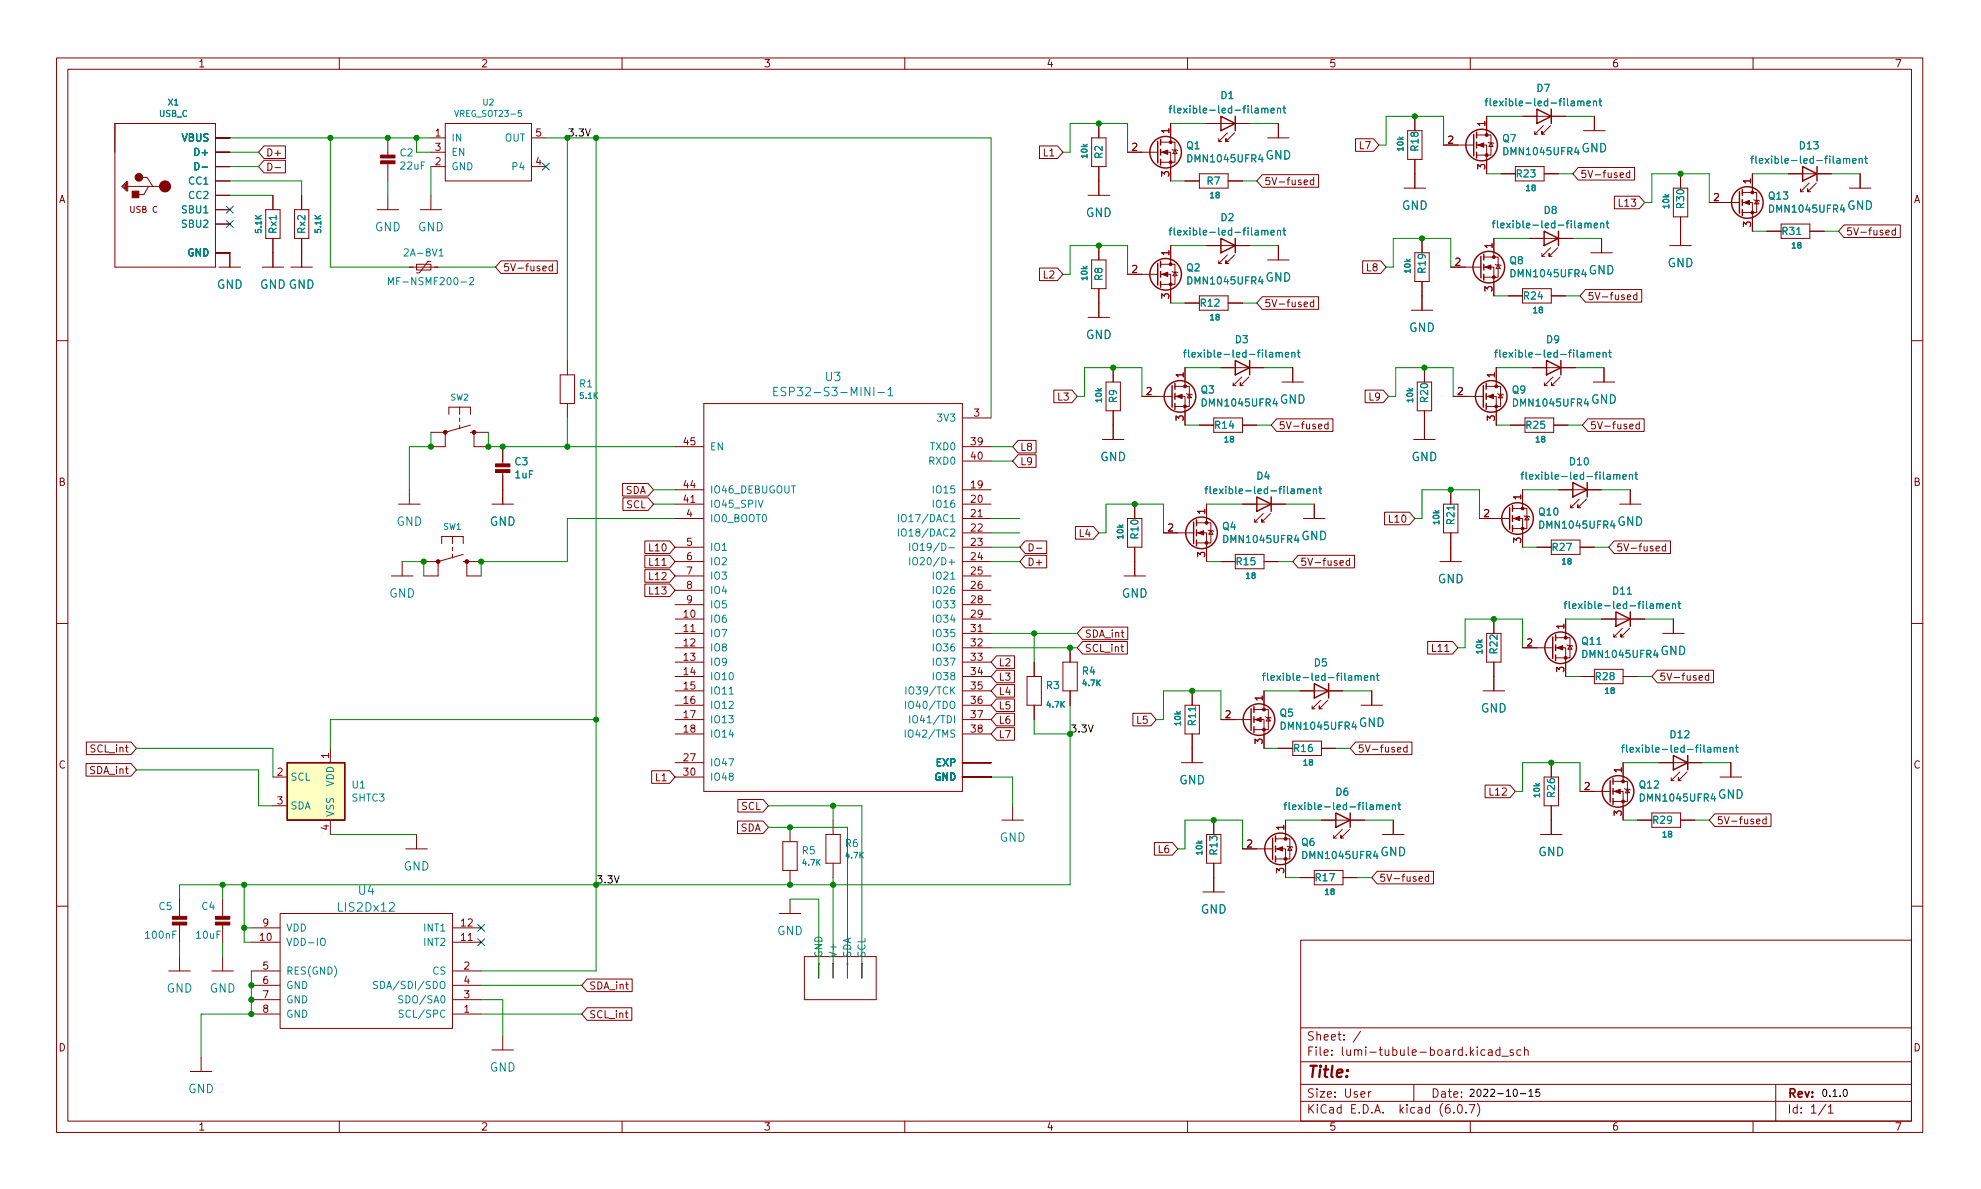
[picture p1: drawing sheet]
<svg xmlns="http://www.w3.org/2000/svg" width="350mm" height="210mm" viewBox="0 0 350 210" stroke-linecap="round" stroke-linejoin="round" font-family="sans-serif">
<defs><g id="words">
<text font-size="2.8" fill="#840000" x="231" y="190.6">Title:</text>
<g font-size="2.1" fill="#008484">
<text x="223.7" y="28.2">GND</text>
<text x="279.6" y="26.9">GND</text>
<text x="66.3" y="40.9">GND</text>
<text x="73.9" y="40.9">GND</text>
<text x="192" y="38.4">GND</text>
<text x="247.9" y="37.1">GND</text>
<text x="326.6" y="37.1">GND</text>
<text x="294.9" y="47.3">GND</text>
<text x="38.3" y="51.1">GND</text>
<text x="45.9" y="51.1">GND GND</text>
<text x="223.7" y="49.8">GND</text>
<text x="280.9" y="48.5">GND</text>
<text x="192" y="60">GND</text>
<text x="249.1" y="58.7">GND</text>
<text x="139" y="70.1">ESP32-S3-MINI-1</text>
<text x="146" y="67.4">U3</text>
<text x="226.3" y="71.4">GND</text>
<text x="281.3" y="71.4">GND</text>
<text x="194.5" y="81.5">GND</text>
<text x="249.6" y="81.5">GND</text>
<text x="70.1" y="93">GND</text>
<text x="86.6" y="93">GND</text>
<text x="230.1" y="95.5">GND</text>
<text x="286" y="93">GND</text>
<text x="68.8" y="105.7">GND</text>
<text x="198.3" y="105.7">GND</text>
<text x="254.2" y="103.1">GND</text>
<text x="293.6" y="115.8">GND</text>
<text x="261.8" y="126">GND</text>
<text x="240.3" y="128.5">GND</text>
<text x="208.5" y="138.7">GND</text>
<text x="303.8" y="141.2">GND</text>
<text x="176.8" y="148.9">GND</text>
<text x="71.3" y="153.9">GND</text>
<text x="244.1" y="151.4">GND</text>
<text x="272" y="151.4">GND</text>
<text x="60" y="161.2">LIS2Dx12</text>
<text x="63.4" y="158.2">U4</text>
<text x="212.3" y="161.6">GND</text>
<text x="137.4" y="165.4">GND</text>
<text x="29.4" y="175.5">GND</text>
<text x="37.1" y="175.5">GND</text>
<text x="86.6" y="189.5">GND</text>
<text x="33.2" y="193.3">GND</text>
</g>
<g font-size="2.1" fill="#840000">
<text x="231" y="184">Sheet: /</text>
<text x="231" y="186.7">File: lumi-tubule-board.kicad_sch</text>
<text x="231" y="196.9">KiCad E.D.A. kicad (6.0.7)</text>
<text x="231" y="194.1">Size: User</text>
<text x="253" y="194.1">Date:</text>
<text x="316" y="194.1">Rev:</text>
<text x="316" y="196.9">Id: 1/1</text>
</g>
<g font-size="1.8" fill="#840000">
<text x="35" y="11.9">1</text>
<text x="85" y="11.9">2</text>
<text x="135" y="11.9">3</text>
<text x="185" y="11.9">4</text>
<text x="235" y="11.9">5</text>
<text x="285" y="11.9">6</text>
<text x="335" y="11.9">7</text>
<text x="206.8" y="23.6" transform="rotate(-90 206.8 23.6)">1</text>
<text x="262.6" y="22.3" transform="rotate(-90 262.6 22.3)">1</text>
<text x="47" y="27.6">D+</text>
<text x="77" y="24.1">1</text>
<text x="77" y="29.2">2</text>
<text x="77" y="26.7">3</text>
<text x="94.8" y="29.2">4</text>
<text x="94.8" y="24.1">5</text>
<text x="184.6" y="27.6">L1</text>
<text x="200.2" y="26.7">2</text>
<text x="240.5" y="26.4">L7</text>
<text x="256" y="25.4">2</text>
<text x="262.6" y="30" transform="rotate(-90 262.6 30)">3</text>
<text x="10.3" y="35.9">A</text>
<text x="206.8" y="31.2" transform="rotate(-90 206.8 31.2)">3</text>
<text x="223.5" y="32.7">5V-fused</text>
<text x="279.4" y="31.5">5V-fused</text>
<text x="303" y="35.6">2</text>
<text x="309.6" y="32.5" transform="rotate(-90 309.6 32.5)">1</text>
<text x="338.4" y="35.9">A</text>
<text x="286.5" y="36.5">L13</text>
<text x="309.6" y="40.1" transform="rotate(-90 309.6 40.1)">3</text>
<text x="326.4" y="41.6">5V-fused</text>
<text x="88.9" y="48">5V-fused</text>
<text x="206.8" y="45.2" transform="rotate(-90 206.8 45.2)">1</text>
<text x="241.8" y="48">L8</text>
<text x="257.3" y="47">2</text>
<text x="263.9" y="43.9" transform="rotate(-90 263.9 43.9)">1</text>
<text x="184.6" y="49.2">L2</text>
<text x="200.2" y="48.3">2</text>
<text x="206.8" y="52.8" transform="rotate(-90 206.8 52.8)">3</text>
<text x="263.9" y="51.5" transform="rotate(-90 263.9 51.5)">3</text>
<text x="280.7" y="53">5V-fused</text>
<text x="223.5" y="54.3">5V-fused</text>
<text x="187.2" y="70.8">L3</text>
<text x="202.7" y="69.8">2</text>
<text x="209.3" y="66.8" transform="rotate(-90 209.3 66.8)">1</text>
<text x="242.2" y="70.8">L9</text>
<text x="257.7" y="69.8">2</text>
<text x="264.3" y="66.8" transform="rotate(-90 264.3 66.8)">1</text>
<text x="172.2" y="73.7">3</text>
<text x="209.3" y="74.4" transform="rotate(-90 209.3 74.4)">3</text>
<text x="226.1" y="75.9">5V-fused</text>
<text x="264.3" y="74.4" transform="rotate(-90 264.3 74.4)">3</text>
<text x="281.1" y="75.9">5V-fused</text>
<text x="120.9" y="78.7">45</text>
<text x="171.7" y="78.7">39</text>
<text x="171.7" y="81.3">40</text>
<text x="180.3" y="79.7">L8</text>
<text x="180.3" y="82.3">L9</text>
<text x="10.3" y="85.9">B</text>
<text x="110.6" y="87.3">SDA</text>
<text x="110.8" y="89.9">SCL</text>
<text x="120.9" y="88.9">41</text>
<text x="120.9" y="86.4">44</text>
<text x="171.7" y="86.4">19</text>
<text x="171.7" y="88.9">20</text>
<text x="269" y="88.4" transform="rotate(-90 269 88.4)">1</text>
<text x="338.4" y="85.9">B</text>
<text x="121.4" y="91.4">4</text>
<text x="171.7" y="91.4">21</text>
<text x="171.7" y="94">22</text>
<text x="191" y="95">L4</text>
<text x="206.5" y="94">2</text>
<text x="213.1" y="90.9" transform="rotate(-90 213.1 90.9)">1</text>
<text x="245.9" y="92.4">L10</text>
<text x="262.4" y="91.4">2</text>
<text x="269" y="96" transform="rotate(-90 269 96)">3</text>
<text x="115.1" y="97.5">L10</text>
<text x="115.1" y="100">L11</text>
<text x="121.4" y="96.5">5</text>
<text x="121.4" y="99.1">6</text>
<text x="121.4" y="101.6">7</text>
<text x="171.7" y="96.5">23</text>
<text x="171.7" y="99.1">24</text>
<text x="171.7" y="101.6">25</text>
<text x="181.6" y="100">D+</text>
<text x="213.1" y="98.5" transform="rotate(-90 213.1 98.5)">3</text>
<text x="229.9" y="100">5V-fused</text>
<text x="285.8" y="97.5">5V-fused</text>
<text x="115.1" y="105.1">L13</text>
<text x="115.1" y="102.6">L12</text>
<text x="121.4" y="104.1">8</text>
<text x="121.4" y="106.7">9</text>
<text x="171.7" y="104.1">26</text>
<text x="171.7" y="106.7">28</text>
<text x="120.9" y="109.2">10</text>
<text x="120.9" y="111.8">11</text>
<text x="171.7" y="109.2">29</text>
<text x="171.7" y="111.8">31</text>
<text x="191.8" y="112.7">SDA_int</text>
<text x="276.6" y="111.2" transform="rotate(-90 276.6 111.2)">1</text>
<text x="120.9" y="114.3">12</text>
<text x="120.9" y="116.8">13</text>
<text x="120.9" y="119.4">14</text>
<text x="171.7" y="114.3">32</text>
<text x="171.7" y="116.8">33</text>
<text x="171.7" y="119.4">34</text>
<text x="176.5" y="117.8">L2</text>
<text x="191.8" y="115.3">SCL_int</text>
<text x="253.5" y="115.3">L11</text>
<text x="270" y="114.3">2</text>
<text x="276.6" y="118.9" transform="rotate(-90 276.6 118.9)">3</text>
<text x="120.9" y="121.9">15</text>
<text x="120.9" y="124.5">16</text>
<text x="171.7" y="121.9">35</text>
<text x="171.7" y="124.5">36</text>
<text x="176.5" y="125.4">L5</text>
<text x="176.5" y="120.4">L3</text>
<text x="176.5" y="122.9">L4</text>
<text x="223.3" y="123.9" transform="rotate(-90 223.3 123.9)">1</text>
<text x="293.4" y="120.4">5V-fused</text>
<text x="120.9" y="127">17</text>
<text x="120.9" y="129.5">18</text>
<text x="171.7" y="127">37</text>
<text x="171.7" y="129.5">38</text>
<text x="176.5" y="130.5">L7</text>
<text x="176.5" y="128">L6</text>
<text x="201.1" y="128">L5</text>
<text x="216.7" y="127">2</text>
<text x="223.3" y="131.6" transform="rotate(-90 223.3 131.6)">3</text>
<text x="10.3" y="135.9">C</text>
<text x="16" y="136.9">SDA_int</text>
<text x="16.2" y="133.1">SCL_int</text>
<text x="49" y="137.2">2</text>
<text x="58.2" y="134.1" transform="rotate(-90 58.2 134.1)">1</text>
<text x="120.9" y="134.6">27</text>
<text x="120.9" y="137.2">30</text>
<text x="240" y="133.1">5V-fused</text>
<text x="286.8" y="136.6" transform="rotate(-90 286.8 136.6)">1</text>
<text x="338.4" y="135.9">C</text>
<text x="49" y="142.2">3</text>
<text x="116" y="138.1">L1</text>
<text x="131.1" y="143.2">SCL</text>
<text x="263.7" y="140.7">L12</text>
<text x="280.2" y="139.7">2</text>
<text x="58.2" y="146.8" transform="rotate(-90 58.2 146.8)">4</text>
<text x="130.9" y="147">SDA</text>
<text x="220.5" y="149.9">2</text>
<text x="227.1" y="146.8" transform="rotate(-90 227.1 146.8)">1</text>
<text x="286.8" y="144.3" transform="rotate(-90 286.8 144.3)">3</text>
<text x="303.5" y="145.8">5V-fused</text>
<text x="204.9" y="150.8">L6</text>
<text x="227.1" y="154.4" transform="rotate(-90 227.1 154.4)">3</text>
<text x="243.8" y="155.9">5V-fused</text>
<text x="46" y="166.4">10</text>
<text x="46.5" y="163.8">9</text>
<text x="81.6" y="166.4">11</text>
<text x="81.6" y="163.8">12</text>
<text x="46.5" y="171.4">5</text>
<text x="46.5" y="174">6</text>
<text x="82.1" y="171.4">2</text>
<text x="82.1" y="174">4</text>
<text x="46.5" y="176.5">7</text>
<text x="46.5" y="179.1">8</text>
<text x="82.1" y="179.1">1</text>
<text x="82.1" y="176.5">3</text>
<text x="104.1" y="175">SDA_int</text>
<text x="10.3" y="185.9">D</text>
<text x="104.1" y="180">SCL_int</text>
<text x="338.4" y="185.9">D</text>
<text x="35" y="199.9">1</text>
<text x="85" y="199.9">2</text>
<text x="135" y="199.9">3</text>
<text x="185" y="199.9">4</text>
<text x="235" y="199.9">5</text>
<text x="285" y="199.9">6</text>
<text x="335" y="199.9">7</text>
</g>
<g font-size="1.8" fill="#008484">
<text x="215.9" y="17.5">D1</text>
<text x="271.8" y="16.2">D7</text>
<text x="208.7" y="20">flexible-led-filament</text>
<text x="264.6" y="18.8">flexible-led-filament</text>
<text x="32.2" y="25">VBUS</text>
<text x="34.8" y="27.6">D+</text>
<text x="70.8" y="27.7">C2</text>
<text x="70.9" y="30">22uF</text>
<text x="79.8" y="25">IN</text>
<text x="79.8" y="27.6">EN</text>
<text x="89.2" y="25">OUT</text>
<text x="194.9" y="28" transform="rotate(-90 194.9 28)">R2</text>
<text x="209.8" y="26.4">Q1</text>
<text x="210.4" y="28.7">DMN1045UFR4</text>
<text x="250.8" y="26.6" transform="rotate(-90 250.8 26.6)">R18</text>
<text x="265.7" y="25.1">Q7</text>
<text x="266.2" y="27.4">DMN1045UFR4</text>
<text x="311.6" y="28.9">flexible-led-filament</text>
<text x="318.3" y="26.4">D13</text>
<text x="33.5" y="32.6">CC1</text>
<text x="33.5" y="35.2">CC2</text>
<text x="35.2" y="30.1">D-</text>
<text x="79.8" y="30.1">GND</text>
<text x="90.8" y="30.1">P4</text>
<text x="213.5" y="32.6">R7</text>
<text x="268.2" y="31.4">R23</text>
<text x="312.8" y="35.3">Q13</text>
<text x="32.4" y="37.7">SBU1</text>
<text x="32.4" y="40.3">SBU2</text>
<text x="48.9" y="41.2" transform="rotate(-90 48.9 41.2)">Rx1</text>
<text x="54" y="41.2" transform="rotate(-90 54 41.2)">Rx2</text>
<text x="208.7" y="41.6">flexible-led-filament</text>
<text x="215.9" y="39.1">D2</text>
<text x="265.9" y="40.4">flexible-led-filament</text>
<text x="273.1" y="37.8">D8</text>
<text x="297.8" y="36.8" transform="rotate(-90 297.8 36.8)">R30</text>
<text x="313.2" y="37.6">DMN1045UFR4</text>
<text x="315.2" y="41.5">R31</text>
<text x="33.2" y="45.3">GND</text>
<text x="71.9" y="45.3">2A-8V1</text>
<text x="209.8" y="48">Q2</text>
<text x="267" y="46.7">Q8</text>
<text x="69.9" y="50.4">MF-NSMF200-2</text>
<text x="194.9" y="49.6" transform="rotate(-90 194.9 49.6)">R8</text>
<text x="210.4" y="50.3">DMN1045UFR4</text>
<text x="252.1" y="48.2" transform="rotate(-90 252.1 48.2)">R19</text>
<text x="267.5" y="49">DMN1045UFR4</text>
<text x="269.5" y="53">R24</text>
<text x="212.4" y="54.2">R12</text>
<text x="211.3" y="63.2">flexible-led-filament</text>
<text x="218.5" y="60.7">D3</text>
<text x="266.3" y="63.2">flexible-led-filament</text>
<text x="273.5" y="60.7">D9</text>
<text x="102.5" y="68.5">R1</text>
<text x="197.5" y="71.2" transform="rotate(-90 197.5 71.2)">R9</text>
<text x="212.4" y="69.6">Q3</text>
<text x="212.9" y="71.9">DMN1045UFR4</text>
<text x="252.5" y="71.1" transform="rotate(-90 252.5 71.1)">R20</text>
<text x="267.4" y="69.6">Q9</text>
<text x="267.9" y="71.9">DMN1045UFR4</text>
<text x="166" y="74.5">3V3</text>
<text x="214.9" y="75.8">R14</text>
<text x="269.9" y="75.8">R25</text>
<text x="91.1" y="82.3">C3</text>
<text x="125.5" y="79.6">EN</text>
<text x="164.4" y="82.2">RXD0</text>
<text x="164.6" y="79.6">TXD0</text>
<text x="277.6" y="82.3">D10</text>
<text x="91.1" y="84.6">1uF</text>
<text x="125.5" y="89.8">IO45_SPIV</text>
<text x="125.5" y="87.2">IO46_DEBUGOUT</text>
<text x="165.3" y="87.2">IO15</text>
<text x="165.3" y="89.8">IO16</text>
<text x="215.1" y="87.4">flexible-led-filament</text>
<text x="222.3" y="84.8">D4</text>
<text x="271" y="84.8">flexible-led-filament</text>
<text x="125.5" y="92.3">IO0_BOOT0</text>
<text x="160" y="92.3">IO17/DAC1</text>
<text x="160" y="94.9">IO18/DAC2</text>
<text x="201.3" y="95.2" transform="rotate(-90 201.3 95.2)">R10</text>
<text x="216.2" y="93.7">Q4</text>
<text x="257.2" y="92.7" transform="rotate(-90 257.2 92.7)">R21</text>
<text x="272.2" y="91.2">Q10</text>
<text x="272.6" y="93.5">DMN1045UFR4</text>
<text x="125.5" y="97.4">IO1</text>
<text x="125.5" y="99.9">IO2</text>
<text x="162.5" y="99.9">IO20/D+</text>
<text x="163" y="97.4">IO19/D-</text>
<text x="216.7" y="96">DMN1045UFR4</text>
<text x="218.7" y="99.9">R15</text>
<text x="274.6" y="97.4">R27</text>
<text x="125.5" y="102.5">IO3</text>
<text x="125.5" y="105">IO4</text>
<text x="125.5" y="107.6">IO5</text>
<text x="165.3" y="102.5">IO21</text>
<text x="165.3" y="105">IO26</text>
<text x="165.3" y="107.6">IO33</text>
<text x="278.6" y="107.7">flexible-led-filament</text>
<text x="285.3" y="105.1">D11</text>
<text x="125.5" y="110.1">IO6</text>
<text x="125.5" y="112.6">IO7</text>
<text x="165.3" y="110.1">IO34</text>
<text x="165.3" y="112.6">IO35</text>
<text x="125.5" y="115.2">IO8</text>
<text x="125.5" y="117.7">IO9</text>
<text x="165.3" y="115.2">IO36</text>
<text x="165.3" y="117.7">IO37</text>
<text x="191.4" y="119.3">R4</text>
<text x="232.4" y="117.8">D5</text>
<text x="264.8" y="115.5" transform="rotate(-90 264.8 115.5)">R22</text>
<text x="279.8" y="114">Q11</text>
<text x="280.2" y="116.3">DMN1045UFR4</text>
<text x="125.5" y="120.3">IO10</text>
<text x="125.5" y="122.8">IO11</text>
<text x="125.5" y="125.3">IO12</text>
<text x="161.1" y="125.3">IO40/TDO</text>
<text x="161.2" y="122.8">IO39/TCK</text>
<text x="165.3" y="120.3">IO38</text>
<text x="185.1" y="121.8">R3</text>
<text x="225.2" y="120.4">flexible-led-filament</text>
<text x="282.2" y="120.3">R28</text>
<text x="125.5" y="127.9">IO13</text>
<text x="125.5" y="130.4">IO14</text>
<text x="161.1" y="130.4">IO42/TMS</text>
<text x="162" y="127.9">IO41/TDI</text>
<text x="211.5" y="128.2" transform="rotate(-90 211.5 128.2)">R11</text>
<text x="226.4" y="126.7">Q5</text>
<text x="226.9" y="129">DMN1045UFR4</text>
<text x="295.4" y="130.5">D12</text>
<text x="125.5" y="135.5">IO47</text>
<text x="165.6" y="135.5">EXP</text>
<text x="228.9" y="133">R16</text>
<text x="288.7" y="133.1">flexible-led-filament</text>
<text x="51.3" y="138">SCL</text>
<text x="51.3" y="143.1">SDA</text>
<text x="59.1" y="139.1" transform="rotate(-90 59.1 139.1)">VDD</text>
<text x="62.3" y="141.7">SHTC3</text>
<text x="62.3" y="139.4">U1</text>
<text x="125.5" y="138">IO48</text>
<text x="165.2" y="138">GND</text>
<text x="229.1" y="143.2">flexible-led-filament</text>
<text x="236.2" y="140.7">D6</text>
<text x="275" y="140.9" transform="rotate(-90 275 140.9)">R26</text>
<text x="290" y="139.4">Q12</text>
<text x="290.4" y="141.7">DMN1045UFR4</text>
<text x="59.1" y="144.5" transform="rotate(-90 59.1 144.5)">VSS</text>
<text x="149.5" y="149.8">R6</text>
<text x="230.2" y="149.6">Q6</text>
<text x="292.4" y="145.7">R29</text>
<text x="141.9" y="151">R5</text>
<text x="215.3" y="151.1" transform="rotate(-90 215.3 151.1)">R13</text>
<text x="230.7" y="151.9">DMN1045UFR4</text>
<text x="232.7" y="155.8">R17</text>
<text x="28.1" y="160.9">C5</text>
<text x="35.7" y="160.9">C4</text>
<text x="25.9" y="166">100nF</text>
<text x="34.8" y="166">10uF</text>
<text x="50.5" y="167.3">VDD-IO</text>
<text x="50.5" y="164.7">VDD</text>
<text x="75.2" y="167.3">INT2</text>
<text x="75.2" y="164.7">INT1</text>
<text x="50.5" y="172.3">RES(GND)</text>
<text x="76.5" y="172.3">CS</text>
<text x="145.4" y="169.4" transform="rotate(-90 145.4 169.4)">GND</text>
<text x="148" y="169.4" transform="rotate(-90 148 169.4)">V+</text>
<text x="150.5" y="169.4" transform="rotate(-90 150.5 169.4)">SDA</text>
<text x="153" y="169.4" transform="rotate(-90 153 169.4)">SCL</text>
<text x="50.5" y="174.9">GND</text>
<text x="50.5" y="177.4">GND</text>
<text x="50.5" y="180">GND</text>
<text x="67.5" y="174.9">SDA/SDI/SDO</text>
<text x="71.2" y="177.4">SDO/SA0</text>
<text x="71.3" y="180">SCL/SPC</text>
</g>
<g font-size="1.8">
<text x="100.3" y="24.1">3.3V</text>
<text x="189.2" y="129.5">3.3V</text>
<text x="105.4" y="156.2">3.3V</text>
<text x="259.6" y="193.9">2022-10-15</text>
<text x="322" y="194">0.1.0</text>
</g>
<g font-size="1.5" fill="#008484">
<text x="28.1" y="20.6">USB_C</text>
<text x="29.7" y="18.6">X1</text>
<text x="80.8" y="20.6">VREG_SOT23-5</text>
<text x="85.4" y="18.6">U2</text>
<text x="79.7" y="70.8">SW2</text>
<text x="78.4" y="93.7">SW1</text>
</g>
<text font-size="1.5" fill="#840000" x="23.1" y="37.6">USB C</text>
<g font-size="1.4" fill="#008484">
<text x="192.3" y="27.9" transform="rotate(-90 192.3 27.9)">10k</text>
<text x="248.2" y="26.6" transform="rotate(-90 248.2 26.6)">10k</text>
<text x="214" y="35">18</text>
<text x="269.9" y="33.8">18</text>
<text x="46.2" y="41.1" transform="rotate(-90 46.2 41.1)">5.1K</text>
<text x="56.8" y="41.1" transform="rotate(-90 56.8 41.1)">5.1K</text>
<text x="295.1" y="36.8" transform="rotate(-90 295.1 36.8)">10k</text>
<text x="316.9" y="43.9">18</text>
<text x="192.3" y="49.5" transform="rotate(-90 192.3 49.5)">10k</text>
<text x="249.4" y="48.2" transform="rotate(-90 249.4 48.2)">10k</text>
<text x="214" y="56.6">18</text>
<text x="271.2" y="55.4">18</text>
<text x="102.6" y="70.5">5.1K</text>
<text x="194.8" y="71.1" transform="rotate(-90 194.8 71.1)">10k</text>
<text x="249.9" y="71.1" transform="rotate(-90 249.9 71.1)">10k</text>
<text x="216.6" y="78.2">18</text>
<text x="271.6" y="78.2">18</text>
<text x="198.6" y="95.2" transform="rotate(-90 198.6 95.2)">10k</text>
<text x="254.5" y="92.7" transform="rotate(-90 254.5 92.7)">10k</text>
<text x="276.3" y="99.8">18</text>
<text x="220.4" y="102.4">18</text>
<text x="262.1" y="115.5" transform="rotate(-90 262.1 115.5)">10k</text>
<text x="185.2" y="125.1">4.7K</text>
<text x="191.5" y="121.3">4.7K</text>
<text x="283.9" y="122.7">18</text>
<text x="208.8" y="128.2" transform="rotate(-90 208.8 128.2)">10k</text>
<text x="230.6" y="135.4">18</text>
<text x="272.3" y="140.9" transform="rotate(-90 272.3 140.9)">10k</text>
<text x="294.1" y="148.1">18</text>
<text x="142" y="153.1">4.7K</text>
<text x="149.6" y="151.8">4.7K</text>
<text x="212.6" y="151.1" transform="rotate(-90 212.6 151.1)">10k</text>
<text x="234.4" y="158.2">18</text>
</g>
</g></defs>
<g fill="none" stroke="#840000" stroke-width=".18">
<path d="M10 10.2h330v190.1h-330zM12 12.2h326v186.1h-326zM60 10.2v2M110 10.2v2M160 10.2v2M210 10.2v2M260 10.2v2M310 10.2v2M20.3 21.8v5.1M20.3 21.8h17.8v25.4h-17.8zM21.6 33l.8-.8h.2v1.6h-.2zM21.8 33l.4-.4v.7l-.2-.3"/>
<path d="M22.4 32.2v1.3M22.6 33h6.6M25 31.4h1l1 1.6M26.3 33l-.9 1.4h-1.2M38.1 39.6h2.5M38.1 24.4h2.5M38.1 32h2.5M38.1 26.9h2.5M38.1 29.5h2.5M38.1 37.1h2.5M38.1 34.5h2.5M46.7 25.8h3.8v2.2h-3.8l-1-1.1z"/>
<path d="M46.7 28.3h3.8v2.3h-3.8l-1-1.1zM47 37.1h2.5v5.1h-2.5zM47.4 28.9a.64 .64 0 0 1 .7 .6 .64 .64 0 0 1-.7 .6zM48.3 34.5v2.6M48.6 29.6h1M52.1 37.1h2.5v5.1h-2.5zM53.3 34.5v2.6M66.7 37.1h3.8M68.6 24.4v3.3M68.6 28.7v3.3M68.6 34.5v2.6M74.3 37.1h3.8"/>
<path d="M76.2 24.4h2.5M76.2 26.9h2.5M76.2 29.5h2.5M76.2 34.5v2.6M78.7 21.8h15.3v10.2h-15.3zM94 24.4h2.5M94 29.5h2.5M183.8 25.8h3.2l1 1.1-1 1.1h-3.2zM192.4 34.5h3.8M193 24.4h2.6v5.1h-2.6zM194.3 21.8v2.6M194.3 29.5v5"/>
<path d="M199.4 26.9h5.3M205.2 26.9h1.8v5.1M205.2 25.1h2.6v3.6h-2.6M207 21.8v3.3M207.3 26.4l.1 .1h.8l.1 .2M207.8 26.5l.4 .7h-.8zM209.5 32h2.6M212.1 30.7h5.1v2.6h-5.1zM213.4 21.8h7.6M215.5 25h.5M217 23.5l-1.5 1.5v-.5M217.2 32h2.5"/>
<path d="M218.3 23.5l-1.5 1.5v-.5v.5h.5M223.2 30.9h10v2.2h-10l-1-1.1zM224.2 24.4h3.8M226.1 21.8v2.6M230.6 32.2l.6-.1v-.2l-.4-.1-.2 .2 .1 .6h.5M232.3 31.9l-.4-.1-.2 .3 .1 .5h.5M232.3 31.4v1.3M239.7 24.5h3.2l.9 1.1-.9 1.2h-3.2zM248.3 33.3h3.8M248.9 23.1h2.6v5.1h-2.6zM250.2 20.6v2.5M250.2 28.2v5.1"/>
<path d="M255.3 25.6h5.3M261.1 25.6h1.8v5.1M261.1 23.9h2.6v3.5h-2.6M262.9 20.6v3.3M263.1 25.1l.2 .2h.7l.2 .1M263.7 25.3l.3 .6h-.7zM265.4 30.7h2.6M268 29.5h5v2.5h-5zM269.2 20.6h7.7M271.4 23.7h.5M272.9 22.2l-1.5 1.5v-.5M273 30.7h2.6"/>
<path d="M274.2 22.2l-1.5 1.5v-.5v.5h.5M279.1 29.6h9.9v2.2h-9.9l-1-1.1zM280 23.1h3.8M281.9 20.6v2.5M285.5 34.7h4.4l.9 1.1-.9 1.1h-4.4zM286.5 31l.6-.2-.1-.2-.3-.1-.2 .2 .1 .6h.4M288.2 30.6l-.4-.1-.2 .3 .1 .5h.5M288.2 30.1v1.3M295.9 33.3h2.5v5h-2.5zM297.2 30.7v2.6M297.2 38.3v5.1M302.3 35.8h5.3"/>
<path d="M308.1 35.8h1.8v5.1M308.1 34h2.5v3.6h-2.5M309.9 30.7v3.3M310.1 35.3l.2 .1h.7l.1 .2M310.6 35.4l.4 .7h-.7zM315 39.6h5v2.6h-5zM316.2 30.7h7.6M318.4 33.9h.5M319.9 32.4l-1.5 1.5v-.5M321.2 32.4l-1.5 1.5v-.5v.5h.5M326.1 39.8h9.9v2.2h-9.9l-1-1.1zM327 33.3h3.8"/>
<path d="M328.9 30.7v2.6M38.1 44.7h2.5v2.5M38.7 47.2h3.8M46.4 47.2h3.8M48.3 42.2v5M51.4 47.2h3.8M53.3 42.2v5M72.4 47.2h5.1M73.7 46.7h2.5v1h-2.5zM76.2 46.2h-.5l-1.5 2.1h-.5M88.6 46.1h9.9v2.2h-9.9l-1-1.1zM96 47.5l.6-.1-.1-.3h-.3l-.2 .1 .1 .6h.4"/>
<path d="M97.7 47.1h-.4l-.2 .2 .1 .5h.5M97.7 46.6v1.3M183.8 47.4h3.2l1 1.1-1 1.1h-3.2zM192.4 56.1h3.8M193 46h2.6v5h-2.6zM194.3 43.4v2.6M194.3 51v5.1M199.4 48.5h5.3M205.2 48.5h1.8v5.1M205.2 46.7h2.6v3.6h-2.6M207 43.4v3.3M207.3 48l.1 .1h.8l.1 .2"/>
<path d="M207.8 48.1l.4 .7h-.8zM209.5 53.6h2.6M212.1 52.3h5.1v2.6h-5.1zM213.4 43.4h7.6M215.5 46.6h.5M217 45.1l-1.5 1.5v-.5M217.2 53.6h2.5M218.3 45.1l-1.5 1.5v-.5v.5h.5M223.2 52.5h10v2.2h-10l-1-1.1zM224.2 46h3.8M226.1 43.4v2.6M230.6 53.8l.6-.1v-.2l-.4-.1-.2 .2 .1 .6h.5"/>
<path d="M232.3 53.5l-.4-.1-.2 .2 .1 .6h.5M232.3 53v1.3M241 46.1h3.2l.9 1.1-.9 1.1h-3.2zM249.6 54.9h3.8M250.2 44.7h2.5v5.1h-2.5zM251.5 42.2v2.5M251.5 49.8v5.1M256.5 47.2h5.4M262.4 47.2h1.8v5.1M262.4 45.5h2.5v3.5h-2.5M264.2 42.2v3.3M264.4 46.7l.1 .2h.8l.1 .1"/>
<path d="M264.9 46.9l.4 .6h-.8zM266.7 52.3h2.5M269.2 51h5.1v2.6h-5.1zM270.5 42.2h7.6M272.7 45.3h.5M274.2 43.8l-1.5 1.5v-.5M274.3 52.3h2.6M275.5 43.8l-1.6 1.5v-.5v.5h.5M280.4 51.2h9.9v2.2h-9.9l-1-1.1zM281.3 44.7h3.8M283.2 42.2v2.5M287.8 52.6l.6-.2-.1-.2-.4-.1-.1 .2v.6h.5"/>
<path d="M289.5 52.2l-.4-.1-.3 .3 .2 .5h.5M289.5 51.7v1.3M295.3 43.4h3.8M312.4 40.9h2.6M320 40.9h2.6M333.5 41.1l.6-.1-.1-.2-.3-.1-.2 .2v.6h.5M335.2 40.8l-.4-.1-.2 .2 .1 .6h.5M335.2 40.3v1.3M10 60.2h2M76.2 76.4h2.5M78.7 76.4v2.6h-2.5M79.4 73.3v-1.3h3.8v1.3"/>
<path d="M81.3 72v1.3M81.3 73.9v.6M81.3 75.2v.6M83.2 76.4h3.2M83.2 75.2l-4.5 1.2M83.8 76.4v2.6h2.6M88.9 79v3.3M99.1 66.3h2.5v5.1h-2.5zM100.3 63.7v2.6M100.3 71.4v2.5M119.4 79h5.1M124.5 71.4h45.7v68.5h-45.7z"/>
<path d="M170.2 73.9h5.1M170.2 79h5.1M180 77.9h3.2v2.2h-3.2l-.9-1.1zM186.4 69h3.1l1 1.1-1 1.1h-3.1zM194.9 77.7h3.9M195.6 67.6h2.5v5h-2.5zM196.8 65v2.6M196.8 72.6v5.1M201.9 70.1h5.4M207.8 70.1h1.7v5.1M207.8 68.3h2.5v3.6h-2.5M209.5 65v3.3"/>
<path d="M209.8 69.6l.1 .1h.8l.1 .1M210.3 69.7l.4 .7h-.8zM212.1 75.2h2.5M214.6 73.9h5.1v2.5h-5.1zM215.9 65h7.6M218.1 68.2h.5M219.6 66.7l-1.5 1.5v-.5M219.7 75.2h2.5M220.9 66.7l-1.6 1.5v-.5v.5h.5M225.7 74.1h10v2.2h-10l-.9-1.1zM226.7 67.6h3.8M228.6 65v2.6"/>
<path d="M233.2 75.4l.6-.1-.1-.2-.4-.1-.1 .2v.6h.5M234.8 75.1l-.3-.1-.3 .2 .2 .6h.4M234.8 74.6v1.2M241.4 69h3.2l.9 1.1-.9 1.1h-3.2zM250 77.7h3.8M250.6 67.6h2.6v5h-2.6zM251.9 65v2.6M251.9 72.6v5.1M257 70.1h5.3M262.8 70.1h1.8v5.1M262.8 68.3h2.6v3.6h-2.6M264.6 65v3.3"/>
<path d="M264.8 69.6l.2 .1h.7l.2 .1M265.4 69.7l.3 .7h-.7zM267.1 75.2h2.6M269.7 73.9h5v2.5h-5zM270.9 65h7.7M273.1 68.2h.5M274.6 66.7l-1.5 1.5v-.5M274.7 75.2h2.6M275.9 66.7l-1.5 1.5v-.5v.5h.5M280.8 74.1h9.9v2.2h-9.9l-1-1.1zM281.7 67.6h3.8M283.6 65v2.6"/>
<path d="M288.2 75.4l.6-.1-.1-.2-.3-.1-.2 .2 .1 .6h.4M289.9 75.1l-.4-.1-.2 .2 .1 .6h.5M289.9 74.6v1.2M338 60.2h2M70.5 89.1h3.8M71.1 99.3v2.5M72.4 86.6v2.5M74.9 99.3h2.6M77.5 99.3v2.5h-2.6M78.1 96.1v-1.2h3.8v1.2M80 94.9v1.2M80 96.8v.6"/>
<path d="M80 98v.7M81.9 99.3h3.2M81.9 98l-4.4 1.3M82.5 99.3v2.5h2.6M87 89.1h3.8M88.9 83.3v5.8M110.1 85.5h4.5l1 1.1-1 1.1h-4.5zM110.2 88h4.4l1 1.1-1 1.2h-4.4zM114 95.7h4.4l1 1.1-1 1.1h-4.4zM114 98.2h4.4l1 1.1-1 1.1h-4.4zM119.4 99.3h5.1M119.4 91.7h5.1"/>
<path d="M119.4 89.1h5.1M119.4 96.8h5.1M119.4 86.6h5.1M170.2 99.3h5.1M170.2 91.7h5.1M170.2 89.1h5.1M170.2 96.8h5.1M170.2 86.6h5.1M170.2 94.2h5.1M170.2 81.5h5.1M180 80.4h3.2v2.2h-3.2l-.9-1.1zM181.3 95.7h3.8v2.2h-3.8l-1-1.1z"/>
<path d="M181.3 98.2h3.8v2.2h-3.8l-1-1.1zM182 96.2a.64 .64 0 0 1 .7 .6 .64 .64 0 0 1-.7 .6zM183.3 96.9h.9M190.2 93.1h3.2l.9 1.1-.9 1.1h-3.2zM199.4 91.7h2.5v5.1h-2.5zM200.7 89.1v2.6M200.7 96.8v5M205.7 94.2h5.4M211.6 94.2h1.8v5.1M211.6 92.5h2.5v3.5h-2.5M213.4 89.1v3.4M213.6 93.7l.1 .1h.8l.1 .2"/>
<path d="M214.1 93.8l.4 .7h-.8zM215.9 99.3h2.5M218.4 98h5.1v2.6h-5.1zM219.7 89.1h7.6M221.9 92.3h.5M223.4 90.8l-1.5 1.5v-.5M223.5 99.3h2.6M224.7 90.8l-1.6 1.5v-.5v.5h.5M229.6 98.2h9.9v2.2h-9.9l-1-1.1zM230.5 91.7h3.8M232.4 89.1v2.6M237 99.6l.6-.2-.1-.2-.4-.1-.1 .2v.6h.5"/>
<path d="M238.7 99.2l-.4-.1-.2 .3 .1 .5h.5M238.7 98.7v1.3M244.8 90.6h4.4l1 1.1-1 1.1h-4.4zM254.6 99.3h3.8M255.3 89.1h2.5v5.1h-2.5zM256.5 86.6v2.5M256.5 94.2v5.1M261.6 91.7h5.4M267.5 91.7h1.7v5.1M267.5 89.9h2.5v3.6h-2.5M269.2 86.6v3.3M269.5 91.2l.1 .1h.8l.1 .1"/>
<path d="M270 91.3l.4 .6h-.8zM271.8 96.8h2.5M274.3 95.5h5.1v2.5h-5.1zM275.6 86.6h7.6M277.7 89.8h.6M279.3 88.3l-1.6 1.5v-.5M279.4 96.8h2.5M280.5 88.3l-1.5 1.5v-.5v.5h.5M285.4 95.7h10v2.2h-10l-.9-1.1zM286.4 89.1h3.8M288.3 86.6v2.5M292.8 97l.6-.1v-.3h-.4l-.2 .2 .1 .6h.5"/>
<path d="M294.5 96.6h-.3l-.3 .2 .2 .6h.4M294.5 96.2v1.2M10 110.2h2M69.2 101.8h3.8M114 103.3h4.4l1 1.1-1 1.1h-4.4zM114 100.7h4.4l1 1.1-1 1.2h-4.4zM119.4 114.5h5.1M119.4 119.6h5.1M119.4 112h5.1M119.4 109.5h5.1M119.4 117.1h5.1M119.4 101.8h5.1"/>
<path d="M119.4 104.4h5.1M119.4 106.9h5.1M170.2 114.5h5.1M170.2 119.6h5.1M170.2 112h5.1M170.2 109.5h5.1M170.2 117.1h5.1M170.2 101.8h5.1M170.2 104.4h5.1M170.2 106.9h5.1M176.2 118.5h3.2v2.2h-3.2l-.9-1.1zM176.2 116h3.2v2.2h-3.2l-.9-1.1z"/>
<path d="M181.6 119.6h2.5v5.1h-2.5zM182.9 117.1v2.5M188 117.1h2.5v5.1h-2.5zM189.2 114.5v2.6M191.5 113.4h7.9v2.3h-7.9l-1-1.2zM191.5 110.9h7.9v2.2h-7.9l-1-1.1zM198.2 114.4h.5M198.4 113.9v1.1l.3 .2M198.8 101.8h3.8M252.5 113.4h4.4l.9 1.1-.9 1.2h-4.4zM262.9 112h2.5v5.1h-2.5zM264.2 109.5v2.5"/>
<path d="M264.2 117.1v5.1M269.2 114.5h5.4M275.1 114.5h1.8v5.1M275.1 112.8h2.5v3.5h-2.5M276.9 109.5v3.3M277.1 114l.1 .2h.8l.1 .1M277.6 114.2l.4 .6h-.8zM279.4 119.6h2.5M281.9 118.4h5.1v2.5h-5.1zM283.2 109.5h7.6M285.4 112.6h.5M286.9 111.1l-1.5 1.5v-.5"/>
<path d="M287 119.6h2.6M288.2 111.1l-1.6 1.5v-.5v.5h.5M293.1 118.5h9.9v2.2h-9.9l-1-1.1zM294 112h3.8M295.9 109.5v2.5M300.5 119.9l.6-.2-.1-.2-.4-.1-.1 .2v.6h.5M302.2 119.5l-.4-.1-.3 .3 .2 .5h.5M302.2 119v1.3M338 110.2h2M15.2 135h8l.9 1.1-.9 1.1h-8zM15.3 131.2h7.9l.9 1.1-.9 1.1h-7.9zM48.3 137.4h2.5"/>
<path d="M58.4 132.3v2.6M115.2 136.3h3.2l1 1.1-1 1.1h-3.2zM119.4 137.4h5.1M119.4 124.7h5.1M119.4 122.2h5.1M119.4 127.2h5.1M119.4 129.8h5.1M119.4 134.9h5.1M170.2 137.4h5.1M170.2 124.7h5.1M170.2 122.2h5.1M170.2 127.2h5.1"/>
<path d="M170.2 129.8h5.1M170.2 134.9h5.1M176.2 123.6h3.2v2.2h-3.2l-.9-1.1zM176.2 128.7h3.2v2.2h-3.2l-.9-1.1zM176.2 121.1h3.2v2.2h-3.2l-.9-1.1zM176.2 126.1h3.2v2.3h-3.2l-.9-1.2zM182.9 124.7v2.5M189.2 122.2v2.5M200.3 126.1h3.2l1 1.1-1 1.2h-3.2zM208.9 134.9h3.8M209.5 124.7h2.6v5.1h-2.6zM210.8 122.2v2.5"/>
<path d="M210.8 129.8v5.1M215.9 127.2h5.3M221.7 127.2h1.8v5.1M221.7 125.5h2.6v3.5h-2.6M223.5 122.2v3.3M223.8 126.7l.1 .2h.8l.1 .1M224.3 126.9l.4 .6h-.8zM226.1 132.3h2.5M228.6 131.1h5.1v2.5h-5.1zM229.9 122.2h7.6M232 125.3h.5M233.6 123.8l-1.6 1.5v-.5"/>
<path d="M233.7 132.3h2.5M234.8 123.8l-1.5 1.5v-.5v.5h.5M239.7 131.2h10v2.2h-10l-.9-1.1zM240.7 124.7h3.8M242.6 122.2v2.5M247.1 132.6l.6-.2v-.2l-.4-.1-.2 .2 .1 .6h.5M248.8 132.2l-.3-.1-.3 .3 .1 .5h.5M248.8 131.7v1.3M262.3 122.2h3.8M262.6 138.8h4.4l1 1.1-1 1.2h-4.4zM273 137.4h2.6v5.1h-2.6zM274.3 134.9v2.5"/>
<path d="M279.4 139.9h5.3M285.2 139.9h1.8v5.1M285.2 138.2h2.6v3.5h-2.6M287 134.9v3.3M287.3 139.4l.1 .2h.8l.1 .1M287.8 139.6l.4 .6h-.8zM293.4 134.9h7.6M295.5 138h.5M297.1 136.5l-1.6 1.5v-.5M298.3 136.5l-1.5 1.5v-.5v.5h.5M304.2 137.4h3.8M306.1 134.9v2.5"/>
<path d="M31.7 159v3.3M39.4 159v3.3M48.3 142.5h2.5M58.4 145v2.6M71.8 150.1h3.8M73.7 147.6v2.5M130.4 145.2h4.5l1 1.1-1 1.1h-4.5zM130.5 141.4h4.4l1 1.1-1 1.1h-4.4zM138.4 148.8h2.6v5.1h-2.6zM139.7 146.3v2.5M139.7 153.9v2.6M139.7 159v2.5"/>
<path d="M146 147.6h2.6v5h-2.6zM147.3 145v2.6M147.3 152.6v2.6M177.2 145h3.8M179.1 142.5v2.5M204.1 149h3.2l1 1.1-1 1.1h-3.2zM212.7 157.7h3.8M213.4 147.6h2.5v5h-2.5zM214.6 145v2.6M214.6 152.6v5.1M219.7 150.1h5.3M225.6 150.1h1.7v5.1"/>
<path d="M225.6 148.3h2.5v3.6h-2.5M227.3 145v3.3M227.6 149.6l.1 .1h.8l.1 .2M228.1 149.7l.4 .7h-.8zM229.9 155.2h2.5M232.4 153.9h5.1v2.6h-5.1zM233.7 145h7.6M235.8 148.2h.5M237.4 146.7l-1.6 1.5v-.5M237.5 155.2h2.5M238.6 146.7l-1.5 1.5v-.5v.5h.5M243.5 154.1h10v2.2h-10l-.9-1.1z"/>
<path d="M244.5 147.6h3.8M246.4 145v2.6M250.9 155.4l.6-.1v-.2l-.4-.1-.2 .2 .1 .6h.5M252.6 155.1l-.3-.1-.3 .2 .1 .6h.5M252.6 154.6v1.3M272.4 147.6h3.8M274.3 142.5v5.1M289.6 145h2.5M292.1 143.8h5.1v2.5h-5.1zM297.2 145h2.5M303.2 143.9h10v2.2h-10l-.9-1.1zM310.6 145.3l.6-.2v-.2l-.4-.1-.2 .2 .1 .6h.5"/>
<path d="M312.3 144.9l-.3-.1-.3 .3 .1 .5h.5M312.3 144.4v1.3M10 160.2h2M29.8 171.7h3.9M31.7 163.3v3.3M31.7 169.2v2.5M37.5 171.7h3.8M39.4 163.3v3.3M39.4 169.2v2.5M44.4 171.7h5.1M44.4 179.3h5.1M44.4 166.6h5.1"/>
<path d="M44.4 164.1h5.1M44.4 176.8h5.1M44.4 174.2h5.1M49.5 161.5h30.5v20.4h-30.5zM80 171.7h5.1M80 179.3h5.1M80 166.6h5.1M80 164.1h5.1M80 176.8h5.1M80 174.2h5.1M103.8 173.1h8v2.2h-8l-.9-1.1zM103.8 178.2h7.9v2.2h-7.9l-.9-1.1z"/>
<path d="M110.6 179.1h.5M110.7 178.7v1.1l.4 .2M137.8 161.5h3.8M142.2 169.2h12.7v7.6h-12.7zM144.8 170.4v2.6M147.3 170.4v2.6M149.9 170.4v2.6M152.4 170.4v2.6M230 166.3h108v32h-108zM338 160.2h2M33.7 189.5h3.8M35.6 186.9v2.6"/>
<path d="M60 198.3v2M87 185.7h3.8M88.9 183.1v2.6M110 198.3v2M160 198.3v2M210 198.3v2M230 194.8h108M230 191.8h108M230 187.8h108M230 181.8h108M240.6 182.4l-1.3 1.9M242 193v1"/>
<path d="M242.4 193l-.2 .1-.2 .2M250 191.8v3M257.1 196.7v.1M257.9 195.4l.2-.1a.82 .82 0 0 1 .6 .7 .82 .82 0 0 1-.3 .8h-.2a.81 .81 0 0 1-.6-.6 .81 .81 0 0 1 .3-.8zM259.2 196.7v.1M259.8 195.3h1l-.6 1.5M260 198.3v2M261.2 195.1a1.72 1.72 0 0 1 0 2.3M262.6 185.7l-.4-.1-.3 .3v.4l.1 .3h.6M263.2 185.7h.6l.1 .9M263.9 186l-.5 .1a.29 .29 0 0 0-.2 .2 .29 .29 0 0 0 .2 .3h.5M265.2 185.7l-.4-.1-.3 .3v.4l.2 .3h.5"/>
<path d="M265.2 185.1v1.5M265.6 186.8h1.1M267.6 185.7l-.4-.1-.2 .2 .1 .3 .5 .1v.4h-.6M268.9 185.7l-.4-.1-.3 .3v.4l.2 .3h.5M269.6 185.8l.2-.2 .4 .1v.9M269.6 185.1v1.5M310 198.3v2M314 191.8v6.5M322.9 195.3l-1.3 1.9M323.3 195.8l.4-.5v1.5M323.3 196.8h.9"/>
</g>
<g fill="none" stroke="#840000" stroke-width=".25">
<path d="M271.8 19.3l2.5 1.3-2.5 1.2zM274.3 19.3v2.5M204.7 25v3.8M205.2 24.6v1M205.2 26.4v1M205.2 28.2v1M215.9 20.6l2.5 1.2-2.5 1.3zM218.4 20.6v2.5M260.6 23.7v3.9M261.1 23.4v1M261.1 25.1v1.1M261.1 26.9v1"/>
<path d="M307.6 33.9v3.8M308.1 33.5v1M308.1 35.3v1M308.1 37.1v1M318.8 29.5l2.5 1.2-2.5 1.3zM321.3 29.5v2.5M204.7 46.6v3.8M205.2 46.2v1M205.2 48v1M205.2 49.8v1M215.9 42.2l2.5 1.2-2.5 1.3zM218.4 42.2v2.5"/>
<path d="M261.9 45.3v3.8M262.4 45v1M262.4 46.7v1M262.4 48.5v1M273 40.9l2.6 1.3-2.6 1.2zM275.6 40.9v2.5M207.3 68.2v3.8M207.8 67.8v1M207.8 69.6v1M207.8 71.4v1M218.4 63.7l2.6 1.3-2.6 1.3zM221 63.7v2.6"/>
<path d="M262.3 68.2v3.8M262.8 67.8v1M262.8 69.6v1M262.8 71.4v1M273.5 63.7l2.5 1.3-2.5 1.3zM276 63.7v2.6M211.1 92.3v3.8M211.6 91.9v1.1M211.6 93.7v1M211.6 95.5v1M222.2 87.9l2.6 1.2-2.6 1.3zM224.8 87.9v2.5"/>
<path d="M267 89.8v3.8M267.5 89.4v1M267.5 91.2v1M267.5 93v1M278.1 85.3l2.6 1.3-2.6 1.3zM280.7 85.3v2.6M274.6 112.6v3.9M275.1 112.3v1M275.1 114v1.1M275.1 115.8v1M285.7 108.2l2.6 1.3-2.6 1.2zM288.3 108.2v2.5"/>
<path d="M50.8 134.9h10.2v10.1h-10.2zM221.2 125.3v3.9M221.7 125v1M221.7 126.7v1.1M221.7 128.5v1M232.4 120.9l2.5 1.3-2.5 1.2zM234.9 120.9v2.5M284.7 138v3.9M285.2 137.7v1M285.2 139.4v1.1M295.9 133.6l2.5 1.3-2.5 1.2zM298.4 133.6v2.5"/>
<path d="M225 148.2v3.8M225.6 147.8v1M225.6 149.6v1M225.6 151.4v1M236.2 143.8l2.6 1.2-2.6 1.3zM238.8 143.8v2.5M285.2 141.2v1"/>
<circle cx="206.1" cy="26.9" r="2.79"/>
<circle cx="262" cy="25.6" r="2.79"/>
<circle cx="309" cy="35.8" r="2.79"/>
<circle cx="206.1" cy="48.5" r="2.79"/>
<circle cx="263.3" cy="47.2" r="2.79"/>
<circle cx="208.7" cy="70.1" r="2.79"/>
<circle cx="263.7" cy="70.1" r="2.79"/>
<circle cx="212.5" cy="94.2" r="2.79"/>
<circle cx="268.4" cy="91.7" r="2.79"/>
<circle cx="276" cy="114.5" r="2.79"/>
<circle cx="222.6" cy="127.2" r="2.79"/>
<circle cx="286.1" cy="139.9" r="2.79"/>
<circle cx="226.4" cy="150.1" r="2.79"/>
</g>
<g fill="none" stroke="#008484" stroke-width=".18">
<path d="M206.7 19.1h.5M207.2 18.7l-.3 .2v1.1M207.6 18.7v1.1l.2 .2M224.8 19.6l.6-.2-.1-.2-.4-.1-.1 .2v.6h.5M225.9 19.3l.2-.2 .3 .1v.8M225.9 19.1v.9M226.9 19.1h.5M227.1 18.7v1.1l.3 .2M262.6 17.9h.5M263.1 17.4l-.3 .2v1.1M263.5 17.4v1.1l.2 .2M280.6 18.3l.6-.1v-.3h-.4l-.2 .1 .1 .6h.5"/>
<path d="M281.8 18l.2-.1h.3v.8M281.8 17.9v.8M282.8 17.9h.4M282.9 17.4v1.1l.3 .2M34.5 28.8a.64 .64 0 0 1 .7 .6 .64 .64 0 0 1-.7 .6zM263.9 39.5h.5M264.4 39l-.3 .2v1.1M264.8 39v1.1l.2 .2M281.9 39.9l.6-.1-.1-.3h-.3l-.2 .1 .1 .6h.4M283.1 39.6l.1-.1h.3l.1 .8M283.1 39.5v.8M284 39.5h.5"/>
<path d="M284.2 39v1.1l.3 .2M309.6 28h.5M310.1 27.6l-.3 .2v1.1M310.5 27.6v1.1l.2 .2M327.6 28.4l.6-.1v-.2l-.4-.1-.2 .2 .1 .6h.5M328.8 28.1l.2-.1 .3 .1v.8M328.8 28v.9M329.7 28h.5M329.9 27.6v1.1l.3 .2M68.7 50.4v-1.3l.4 .9 .4-.9v1.3M77.7 45.3h.7M83 49.2l.5-.1 .3 .3-.8 1h.8"/>
<path d="M206.7 40.7h.5M207.2 40.3l-.3 .2v1.1M207.6 40.3v1.1l.2 .2M224.8 41.1l.6-.1-.1-.2-.4-.1-.1 .2v.6h.5M225.9 40.8l.2-.1 .3 .1v.8M225.9 40.7v.9M226.9 40.7h.5M227.1 40.3v1.1l.3 .2M136.8 69.2h.5M137.5 68.5h-.7v1.5h.7M139 68.6l-.6-.1-.3 .3 .2 .3 .6 .3v.4l-.2 .2-.6-.1M155.2 69.4h1.2"/>
<path d="M157 68.9l.5-.4v1.5M157 70h.9M209.3 62.3h.5M209.8 61.9l-.3 .2v1.1M210.2 61.9v1.1l.2 .2M227.3 62.7l.6-.1-.1-.2-.3-.1-.2 .2 .1 .6h.4M228.4 62.4l.2-.1 .3 .1 .1 .8M228.4 62.3v.9M229.4 62.3h.5M229.6 61.9v1.1l.3 .2M264.3 62.3h.5M264.8 61.9l-.3 .2v1.1"/>
<path d="M265.2 61.9v1.1l.2 .2M282.3 62.7l.6-.1v-.2l-.4-.1-.2 .2 .1 .6h.5M283.5 62.4l.2-.1 .3 .1v.8M283.5 62.3v.9M284.4 62.3h.5M284.6 61.9v1.1l.3 .2M134.1 88.5l.4 1.2 .4-1.2M158.9 91v1.3M158.9 93.5v1.3M159.6 91.1l.1-.1a.43 .43 0 0 1 .6 .4v.4a.42 .42 0 0 1-.5 .5 .42 .42 0 0 1-.4-.5v-.4zM159.6 93.6l.1-.1a.43 .43 0 0 1 .6 .5v.4a.42 .42 0 0 1-.5 .4 .42 .42 0 0 1-.4-.4v-.4zM160.9 96.1v1.2"/>
<path d="M160.9 98.6v1.3M161.5 96.3l.2-.2a.43 .43 0 0 1 .6 .4v.4a.42 .42 0 0 1-.5 .5 .42 .42 0 0 1-.4-.5zM161.6 98.7l.1-.1a.43 .43 0 0 1 .6 .4v.5a.42 .42 0 0 1-.5 .4 .42 .42 0 0 1-.4-.4v-.5zM213.1 86.4h.5M213.6 86l-.3 .2v1.1M214 86v1.1l.2 .2M231.1 86.9l.6-.2-.1-.2-.3-.1-.2 .2 .1 .6h.4M232.3 86.6l.1-.2 .3 .1 .1 .8M232.3 86.4v.9M233.2 86.4h.5M233.4 86v1.1l.3 .2M269 83.9h.4"/>
<path d="M269.4 83.5l-.3 .2v1M269.9 83.5v1.1l.2 .1M287 84.3l.6-.1-.1-.2-.3-.1-.2 .2v.6h.5M288.1 84l.2-.1 .3 .1 .1 .7M288.1 83.9v.8M289.1 83.9h.5M289.3 83.5v1.1l.3 .1M223.2 119.5h.5M223.7 119l-.3 .2v1.1M224.1 119v1.1l.2 .2M241.3 119.9l.6-.1-.1-.3h-.4l-.1 .1v.6h.5M242.4 119.6l.2-.1h.3l.1 .8"/>
<path d="M242.4 119.5v.8M243.4 119.5h.5M243.6 119v1.1l.3 .2M276.6 106.8h.5M277.1 106.3l-.3 .2v1.1M277.5 106.3v1.1l.2 .2M294.6 107.2l.6-.1-.1-.3h-.3l-.2 .1 .1 .6h.4M295.8 106.9l.1-.1h.3l.1 .8M295.8 106.8v.8M296.7 106.8h.5M296.9 106.3v1.1l.3 .2M128.9 122.7h.8"/>
<path d="M160.1 129.1v1.3M160.1 124v1.3M160.2 121.5v1.2M160.7 129.3l.2-.2a.43 .43 0 0 1 .6 .4v.4a.42 .42 0 0 1-.5 .5 .42 .42 0 0 1-.4-.5zM160.9 126.6v1.2M160.9 121.5h.1a.43 .43 0 0 1 .6 .4v.4a.42 .42 0 0 1-.4 .5 .42 .42 0 0 1-.5-.5v-.4zM161.6 126.6h.1a.43 .43 0 0 1 .6 .4v.4a.42 .42 0 0 1-.5 .4 .42 .42 0 0 1-.4-.4v-.4zM286.7 132.2h.5M287.2 131.7l-.3 .2v1.1M287.6 131.7v1.1l.2 .2M304.8 132.6l.6-.1-.1-.3h-.4l-.1 .1v.6h.5M305.9 132.3l.2-.1h.3l.1 .8"/>
<path d="M305.9 132.2v.8M306.9 132.2h.5M307.1 131.7v1.1l.3 .2M227.1 142.3h.4M227.5 141.9l-.3 .2v1.1M228 141.9v1.1l.1 .2M245.1 142.7l.6-.1-.1-.2-.3-.1-.2 .2v.6h.5M246.2 142.4l.2-.1 .3 .1 .1 .8M246.2 142.3v.9M247.2 142.3h.5M247.4 141.9v1.1l.3 .2M56.7 166.1l.3-.2a.43 .43 0 0 1 .5 .4v.5a.42 .42 0 0 1-.4 .4 .42 .42 0 0 1-.4-.4z"/>
<path d="M66.8 173.6l-.5-.1-.3 .3 .2 .3 .5 .2v.4l-.2 .1h-.5M71.2 176.1h-.4l-.2 .1v.4l.5 .2 .1 .3-.2 .3-.5-.1M71.3 178.7l-.5-.1-.2 .1v.4l.6 .2 .1 .4-.2 .2-.5-.1"/>
</g>
<g fill="#840000" stroke="#840000" stroke-width=".18">
<path d="M308.4 35.8l1-.4v.8z"/>
<path d="M23.4 33.8h1.2v1.2h-1.2z"/>
<path d="M275.3 114.5l1.1-.3v.7z"/>
<path d="M67.3 28.4h2.5v.6h-2.5z"/>
<path d="M67.3 27.4h2.5v.5h-2.5z"/>
<path d="M30.5 162h2.5v.6h-2.5z"/>
<path d="M30.5 163.1h2.5v.5h-2.5z"/>
<path d="M38.1 162h2.5v.6h-2.5z"/>
<path d="M38.1 163.1h2.5v.5h-2.5z"/>
<path d="M205.5 26.9l1-.4v.8z"/>
<path d="M267.7 91.7l1-.4v.8z"/>
<path d="M208 70.1l1-.4v.8z"/>
<path d="M205.5 48.5l1-.4v.8z"/>
<path d="M222 127.2l1-.3v.7z"/>
<path d="M263.1 70.1l1-.4v.8z"/>
<path d="M225.8 150.1l1-.4v.8z"/>
<path d="M262.6 47.2l1.1-.3v.7z"/>
<path d="M285.5 139.9l1-.3v.7z"/>
<path d="M261.4 25.6l1-.3v.7z"/>
<path d="M87.6 83.1h2.6v.5h-2.6z"/>
<path d="M87.6 82h2.6v.5h-2.6z"/>
<path d="M211.8 94.2l1.1-.4v.8z"/>
<circle cx="309.9" cy="37.6" r=".25"/>
<circle cx="309.9" cy="34" r=".25"/>
<circle cx="24.6" cy="31.4" r=".67"/>
<circle cx="29.2" cy="33" r=".98"/>
<circle cx="276.9" cy="116.3" r=".25"/>
<circle cx="276.9" cy="112.8" r=".25"/>
<circle cx="207" cy="28.7" r=".25"/>
<circle cx="207" cy="25.1" r=".25"/>
<circle cx="269.2" cy="93.5" r=".25"/>
<circle cx="269.2" cy="89.9" r=".25"/>
<circle cx="209.5" cy="71.9" r=".25"/>
<circle cx="209.5" cy="68.3" r=".25"/>
<circle cx="207" cy="50.3" r=".25"/>
<circle cx="207" cy="46.7" r=".25"/>
<circle cx="223.5" cy="129" r=".25"/>
<circle cx="223.5" cy="125.5" r=".25"/>
<circle cx="144.8" cy="170.4" r=".08"/>
<circle cx="147.3" cy="170.4" r=".08"/>
<circle cx="149.9" cy="170.4" r=".08"/>
<circle cx="152.4" cy="170.4" r=".08"/>
<circle cx="264.6" cy="71.9" r=".25"/>
<circle cx="264.6" cy="68.3" r=".25"/>
<circle cx="227.3" cy="151.9" r=".25"/>
<circle cx="227.3" cy="148.3" r=".25"/>
<circle cx="264.2" cy="49" r=".25"/>
<circle cx="264.2" cy="45.5" r=".25"/>
<circle cx="287" cy="141.7" r=".25"/>
<circle cx="287" cy="138.2" r=".25"/>
<circle cx="262.9" cy="27.4" r=".25"/>
<circle cx="262.9" cy="23.9" r=".25"/>
<circle cx="77.5" cy="99.3" r=".33"/>
<circle cx="82.5" cy="99.3" r=".33"/>
<circle cx="78.7" cy="76.4" r=".33"/>
<circle cx="83.8" cy="76.4" r=".33"/>
<circle cx="213.4" cy="96" r=".25"/>
<circle cx="213.4" cy="92.5" r=".25"/>
</g>
<path d="M50.8 134.9h10.2v10.1h-10.2z" fill="#ffffc2" stroke="#ffffc2" stroke-width=".18"/>
<path d="M268.9 193.4h.9M270.4 193l.3-.4v1.3M270.4 193.9h.7M272.2 192.6h-.6v.6l.2-.1 .4 .1 .1 .1-.1 .5-.1 .1-.5-.1M326.1 192.8l.1-.2a.68 .68 0 0 1 .5 .7 .68 .68 0 0 1-.5 .6l-.1-.1-.2-.4z" fill="none" stroke="#000" stroke-width=".18"/>
<g fill="none" stroke="#008400" stroke-width=".18">
<path d="M40.6 32h12.7v2.5M40.6 26.9h5.1M40.6 24.4h35.6M40.6 34.5h7.7M40.6 29.5h5.1M58.4 24.4v22.8h14M68.6 32v2.5M73.7 24.4v2.5h2.5M76.2 29.5v5M96.5 24.4h78.8v49.5M100.3 24.4v39.3M105.4 24.4v147.3h-20.3"/>
<path d="M188 26.9h1.2v-5.1h10.2v5.1M207 32h2.5M207 21.8h6.4M219.7 32h2.5M221 21.8h5.1M243.8 25.6h1.3v-5h10.2v5M262.9 30.7h2.5M262.9 20.6h6.3M275.6 30.7h2.5M276.9 20.6h5M290.8 35.8h1.3v-5.1h10.2v5.1M309.9 30.7h6.3"/>
<path d="M323.8 30.7h5.1M77.5 47.2h10.1M188 48.5h1.2v-5.1h10.2v5.1M207 43.4h6.4M207 53.6h2.5M219.7 53.6h2.5M221 43.4h5.1M245.1 47.2h1.3v-5h10.1v5M264.2 42.2h6.3M264.2 52.3h2.5M276.9 52.3h2.5M278.1 42.2h5.1"/>
<path d="M309.9 40.9h2.5M322.6 40.9h2.5M76.2 76.4v2.6h-3.8v7.6M86.4 76.4v2.6h33M100.3 73.9v5.1M175.3 79h3.8M190.5 70.1h1.3v-5.1h10.1v5.1M209.5 75.2h2.6M209.5 65h6.4M222.2 75.2h2.6M223.5 65h5.1M245.5 70.1h1.3v-5.1h10.2v5.1"/>
<path d="M264.6 75.2h2.5M264.6 65h6.3M277.3 75.2h2.5M278.6 65h5M71.1 99.3h3.8v2.5M115.6 86.6h3.8M115.6 89.1h3.8M119.4 91.7h-19.1v7.6h-15.2v2.5M175.3 94.2h5M175.3 81.5h3.8M175.3 91.7h5M175.3 96.8h5"/>
<path d="M175.3 99.3h5M194.3 94.2h1.3v-5.1h10.1v5.1M213.4 89.1h6.3M213.4 99.3h2.5M226.1 99.3h2.5M227.3 89.1h5.1M250.2 91.7h1.3v-5.1h10.1v5.1M269.2 86.6h6.4M269.2 96.8h2.6M281.9 96.8h2.6M283.2 86.6h5.1M175.3 114.5h15.2"/>
<path d="M175.3 112h15.2M182.9 112v5.1M257.8 114.5h1.3v-5h10.1v5M276.9 109.5h6.3M276.9 119.6h2.5M289.6 119.6h2.5M290.8 109.5h5.1M24.1 136.1h21.6v6.4h2.6M24.1 132.3h24.2v5.1M105.4 127.2h-47v5.1M175.3 137.4h3.8v5.1M182.9 127.2v2.6h6.3"/>
<path d="M189.2 124.7v31.8h-157.5v2.5M204.5 127.2h1.2v-5h10.2v5M223.5 122.2h6.4M223.5 132.3h2.6M236.2 132.3h2.6M237.5 122.2h5.1M268 139.9h1.2v-5h10.2v5M287 134.9h6.4M301 134.9h5.1M39.4 156.5v2.5M43.2 156.5v10.1h1.2M58.4 147.6h15.3"/>
<path d="M135.9 142.5h16.5v30.5M135.9 146.3h14v26.7M139.7 159h5.1v14M147.3 142.5v2.5M147.3 155.2v17.8M208.3 150.1h1.2v-5.1h10.2v5.1M227.3 145h6.4M227.3 155.2h2.6M240 155.2h2.6M241.3 145h5.1M287 145h2.6M299.7 145h2.6"/>
<path d="M31.7 166.6v2.6M39.4 166.6v2.6M43.2 164.1h1.2M44.4 171.7v7.6h-8.8v7.6M85.1 179.3h17.8M85.1 176.8h3.8v6.3M85.1 174.2h17.8"/>
</g>
<path d="M40 36.5l1.2 1.2M40 39l1.2 1.2M41.2 36.5l-1.2 1.2M41.2 39l-1.2 1.2M95.9 28.8l1.2 1.3M97.1 28.8l-1.2 1.3M84.5 163.5l1.2 1.2M84.5 166l1.2 1.2M85.7 163.5l-1.2 1.2M85.7 166l-1.2 1.2" fill="none" stroke="#000084" stroke-width=".18"/>
<g fill="#008400" stroke="#008400" stroke-width=".18">
<circle cx="297.2" cy="30.7" r=".46"/>
<circle cx="196.8" cy="65" r=".46"/>
<circle cx="194.3" cy="43.4" r=".46"/>
<circle cx="194.3" cy="21.8" r=".46"/>
<circle cx="200.7" cy="89.1" r=".46"/>
<circle cx="210.8" cy="122.2" r=".46"/>
<circle cx="214.6" cy="145" r=".46"/>
<circle cx="189.2" cy="114.5" r=".46"/>
<circle cx="251.9" cy="65" r=".46"/>
<circle cx="274.3" cy="134.9" r=".46"/>
<circle cx="264.2" cy="109.5" r=".46"/>
<circle cx="256.5" cy="86.6" r=".46"/>
<circle cx="251.5" cy="42.2" r=".46"/>
<circle cx="250.2" cy="20.6" r=".46"/>
<circle cx="147.3" cy="142.5" r=".46"/>
<circle cx="139.7" cy="146.3" r=".46"/>
<circle cx="105.4" cy="127.2" r=".46"/>
<circle cx="147.3" cy="156.5" r=".46"/>
<circle cx="182.9" cy="112" r=".46"/>
<circle cx="189.2" cy="129.8" r=".46"/>
<circle cx="139.7" cy="156.5" r=".46"/>
<circle cx="105.4" cy="156.5" r=".46"/>
<circle cx="43.2" cy="156.5" r=".46"/>
<circle cx="44.4" cy="179.3" r=".46"/>
<circle cx="44.4" cy="176.8" r=".46"/>
<circle cx="43.2" cy="164.1" r=".46"/>
<circle cx="44.4" cy="174.2" r=".46"/>
<circle cx="39.4" cy="156.5" r=".46"/>
<circle cx="68.6" cy="24.4" r=".46"/>
<circle cx="58.4" cy="24.4" r=".46"/>
<circle cx="73.7" cy="24.4" r=".46"/>
<circle cx="100.3" cy="24.4" r=".46"/>
<circle cx="100.3" cy="79" r=".46"/>
<circle cx="76.2" cy="79" r=".46"/>
<circle cx="86.4" cy="79" r=".46"/>
<circle cx="85.1" cy="99.3" r=".46"/>
<circle cx="105.4" cy="24.4" r=".46"/>
<circle cx="74.9" cy="99.3" r=".46"/>
<circle cx="88.9" cy="79" r=".46"/>
</g>
<use href="#words"/>
</svg>
